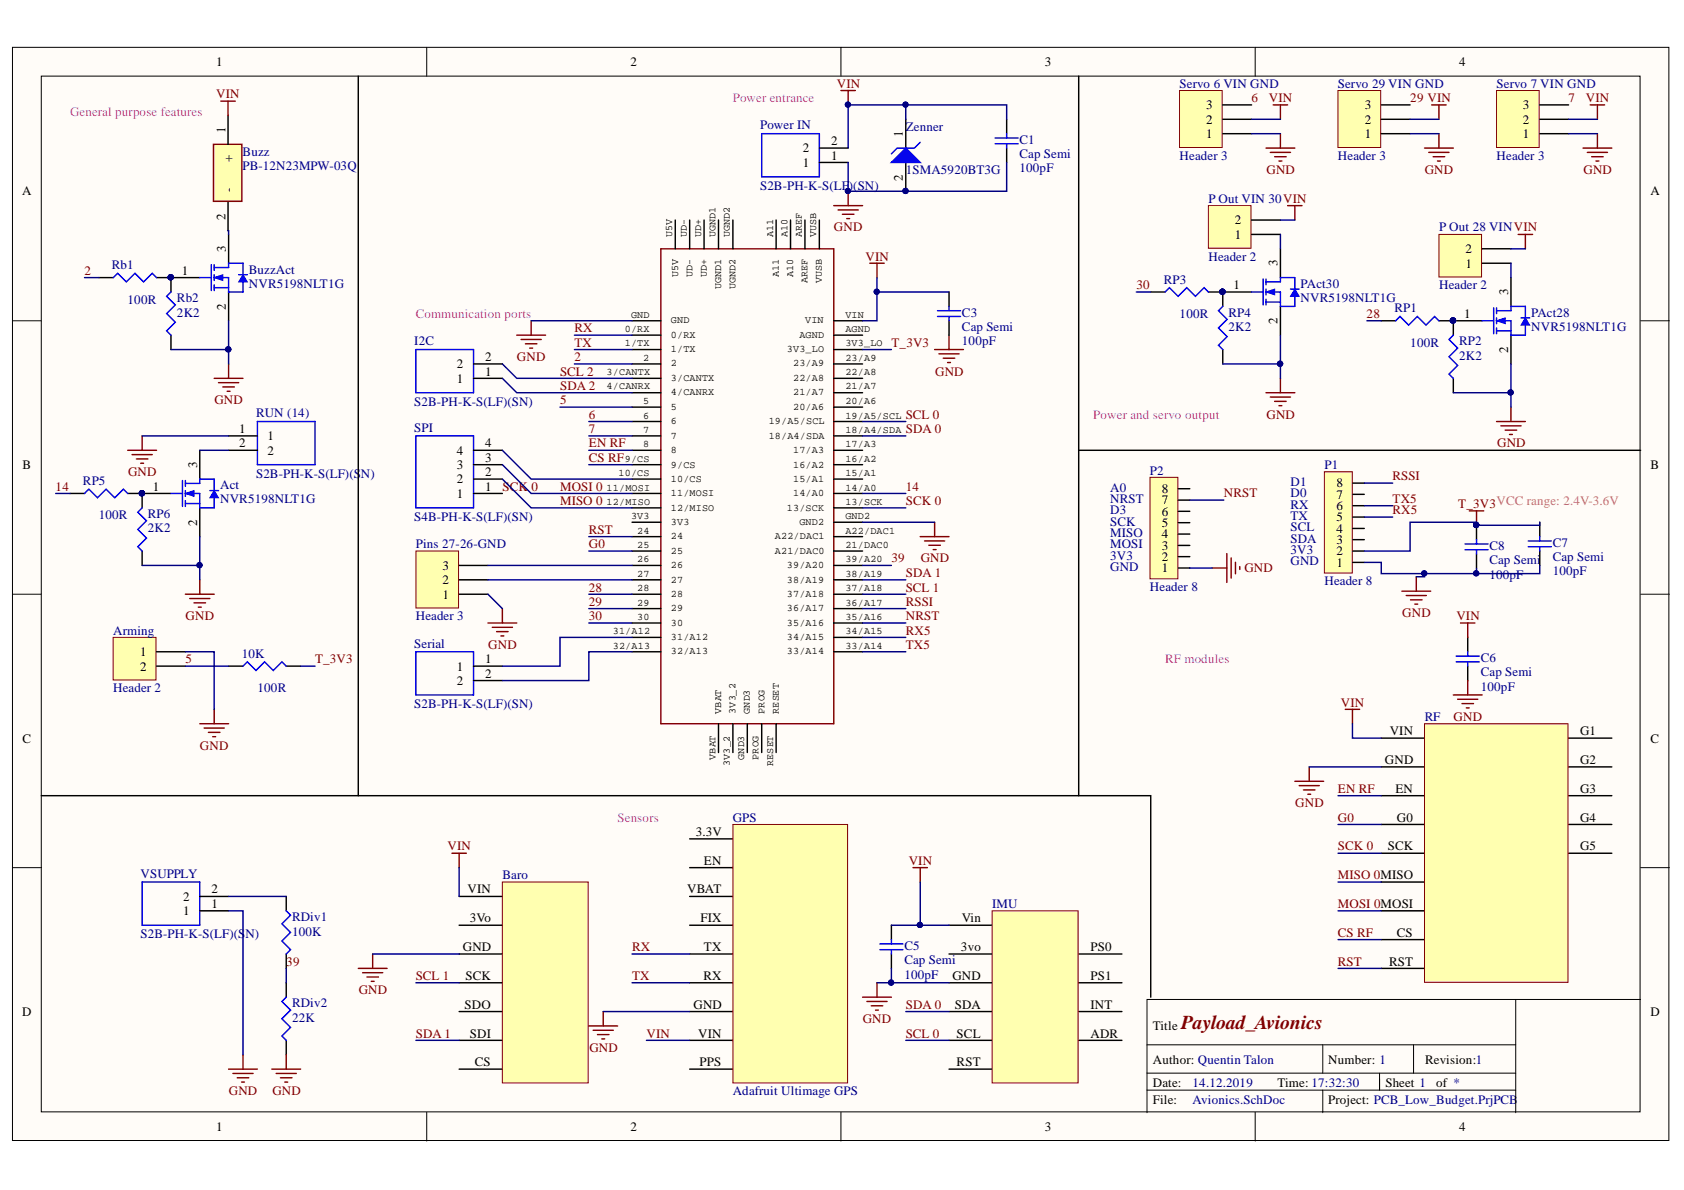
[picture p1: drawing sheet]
<svg xmlns="http://www.w3.org/2000/svg" width="297mm" height="210mm" viewBox="0 0 297 210" stroke-linecap="round" stroke-linejoin="round" font-family="sans-serif">
<defs><g id="words">
<text font-size="3.5" fill="#800000" x="208.3" y="181.5">Payload_Avionics</text>
<g font-size="2.3">
<text x="38.1" y="11.7">1</text>
<text x="111.2" y="11.7">2</text>
<text x="184.3" y="11.7">3</text>
<text x="257.4" y="11.7">4</text>
<text x="39.8" y="23.4" transform="rotate(-90 39.8 23.4)">1</text>
<text x="212.7" y="21.8">2</text>
<text x="212.7" y="19.3">3</text>
<text x="240.7" y="21.8">2</text>
<text x="240.7" y="19.3">3</text>
<text x="268.6" y="21.8">2</text>
<text x="268.6" y="19.3">3</text>
<text x="41" y="28.6" transform="rotate(-90 41 28.6)">+</text>
<text x="141.6" y="29.4">1</text>
<text x="141.6" y="26.9">2</text>
<text x="146.6" y="28.1">1</text>
<text x="146.6" y="25.6">2</text>
<text x="159.3" y="24.1" transform="rotate(-90 159.3 24.1)">1</text>
<text x="212.7" y="24.3">1</text>
<text x="240.7" y="24.3">1</text>
<text x="268.6" y="24.3">1</text>
<text x="3.9" y="34.5">A</text>
<text x="41" y="33.8" transform="rotate(-90 41 33.8)">-</text>
<text x="159.3" y="31.9" transform="rotate(-90 159.3 31.9)">2</text>
<text x="291.1" y="34.5">A</text>
<text x="39.8" y="38.8" transform="rotate(-90 39.8 38.8)">2</text>
<text x="217.8" y="39.5">2</text>
<text x="39.8" y="44.4" transform="rotate(-90 39.8 44.4)">3</text>
<text x="217.8" y="42.1">1</text>
<text x="225.3" y="46.9" transform="rotate(-90 225.3 46.9)">3</text>
<text x="258.5" y="47.2">1</text>
<text x="258.5" y="44.7">2</text>
<text x="32.1" y="48.5">1</text>
<text x="217.6" y="51">1</text>
<text x="266" y="52.1" transform="rotate(-90 266 52.1)">3</text>
<text x="39.8" y="54.7" transform="rotate(-90 39.8 54.7)">2</text>
<text x="225.3" y="57.2" transform="rotate(-90 225.3 57.2)">2</text>
<text x="258.2" y="56.1">1</text>
<text x="80.6" y="65">2</text>
<text x="85.6" y="63.7">2</text>
<text x="266" y="62.3" transform="rotate(-90 266 62.3)">2</text>
<text x="80.6" y="67.5">1</text>
<text x="85.6" y="66.2">1</text>
<text x="42.2" y="76.4">1</text>
<text x="47.2" y="77.7">1</text>
<text x="4" y="82.7">B</text>
<text x="34.8" y="82.5" transform="rotate(-90 34.8 82.5)">3</text>
<text x="42.2" y="78.9">2</text>
<text x="47.2" y="80.2">2</text>
<text x="80.6" y="82.7">3</text>
<text x="80.6" y="80.2">4</text>
<text x="85.6" y="84">2</text>
<text x="85.6" y="81.5">3</text>
<text x="85.6" y="78.9">4</text>
<text x="291.1" y="82.7">B</text>
<text x="27" y="86.5">1</text>
<text x="80.6" y="87.8">1</text>
<text x="80.6" y="85.3">2</text>
<text x="85.6" y="86.5">1</text>
<text x="204.9" y="89">7</text>
<text x="204.9" y="87">8</text>
<text x="235.7" y="90">6</text>
<text x="235.7" y="88">7</text>
<text x="235.7" y="85.9">8</text>
<text x="34.8" y="92.8" transform="rotate(-90 34.8 92.8)">2</text>
<text x="204.9" y="95">4</text>
<text x="204.9" y="92.9">5</text>
<text x="204.9" y="91">6</text>
<text x="235.7" y="96">3</text>
<text x="235.7" y="94">4</text>
<text x="235.7" y="91.9">5</text>
<text x="78.1" y="100.5">3</text>
<text x="204.9" y="101">1</text>
<text x="204.9" y="98.9">2</text>
<text x="204.9" y="97">3</text>
<text x="235.7" y="100">1</text>
<text x="235.7" y="97.9">2</text>
<text x="78.1" y="105.6">1</text>
<text x="78.1" y="103">2</text>
<text x="24.7" y="118.3">2</text>
<text x="24.7" y="115.8">1</text>
<text x="80.6" y="118.3">1</text>
<text x="85.6" y="119.6">2</text>
<text x="85.6" y="117">1</text>
<text x="80.6" y="120.8">2</text>
<text x="4" y="131">C</text>
<text x="245.1" y="129.7">VIN</text>
<text x="278.7" y="129.7">G1</text>
<text x="291.1" y="131">C</text>
<text x="244.3" y="134.8">GND</text>
<text x="278.7" y="134.8">G2</text>
<text x="246.1" y="139.8">EN</text>
<text x="278.7" y="139.8">G3</text>
<text x="122.7" y="147.4">3.3V</text>
<text x="244.8" y="150">SCK</text>
<text x="246.4" y="144.9">G0</text>
<text x="278.7" y="144.9">G4</text>
<text x="278.7" y="150">G5</text>
<text x="124.2" y="152.5">EN</text>
<text x="32.3" y="161.4">1</text>
<text x="32.3" y="158.9">2</text>
<text x="37.3" y="160.1">1</text>
<text x="37.3" y="157.6">2</text>
<text x="82.5" y="157.6">VIN</text>
<text x="121.2" y="157.6">VBAT</text>
<text x="81.6" y="167.8">GND</text>
<text x="82.9" y="162.7">3Vo</text>
<text x="123.6" y="162.7">FIX</text>
<text x="124.2" y="167.8">TX</text>
<text x="169.5" y="167.8">3vo</text>
<text x="169.7" y="162.7">Vin</text>
<text x="192.3" y="167.8">PS0</text>
<text x="246.4" y="165.3">CS</text>
<text x="82.1" y="172.9">SCK</text>
<text x="124.1" y="172.9">RX</text>
<text x="168" y="172.9">GND</text>
<text x="192.3" y="172.9">PS1</text>
<text x="245" y="170.3">RST</text>
<text x="3.9" y="179.2">D</text>
<text x="82" y="178">SDO</text>
<text x="122.3" y="178">GND</text>
<text x="168.4" y="178">SDA</text>
<text x="192.3" y="178">INT</text>
<text x="291.1" y="179.2">D</text>
<text x="82.9" y="183">SDI</text>
<text x="123.2" y="183">VIN</text>
<text x="168.7" y="183">SCL</text>
<text x="192.3" y="183">ADR</text>
<text x="203.3" y="181.8">Title</text>
<text x="83.7" y="188.1">CS</text>
<text x="123.4" y="188.1">PPS</text>
<text x="168.7" y="188.1">RST</text>
<text x="203.3" y="187.8">Author: Quentin Talon</text>
<text x="203.3" y="191.8">Date:</text>
<text x="225.3" y="191.8">Time: 17:32:30</text>
<text x="234.3" y="187.8">Number: 1</text>
<text x="244.4" y="191.8">Sheet 1</text>
<text x="251.4" y="187.8">Revision:1</text>
<text x="253.3" y="191.8">of *</text>
<text x="203.3" y="194.8">File:</text>
<text x="234.3" y="194.8">Project: PCB_Low_Budget.PrjPCB</text>
<text x="38.1" y="199.5">1</text>
<text x="111.2" y="199.5">2</text>
<text x="184.3" y="199.5">3</text>
<text x="257.4" y="199.5">4</text>
</g>
<g font-size="2.3" fill="#800000">
<text x="38.1" y="17.3">VIN</text>
<text x="147.6" y="15.5">VIN</text>
<text x="220.8" y="18">6</text>
<text x="223.8" y="18">VIN</text>
<text x="248.8" y="18">29 VIN</text>
<text x="276.7" y="18">7</text>
<text x="279.7" y="18">VIN</text>
<text x="223.4" y="30.7">GND</text>
<text x="251.3" y="30.7">GND</text>
<text x="279.3" y="30.7">GND</text>
<text x="147.1" y="40.8">GND</text>
<text x="152.7" y="46">VIN</text>
<text x="14.9" y="48.5">2</text>
<text x="200.5" y="51">30</text>
<text x="101.3" y="58.6">RX</text>
<text x="241.1" y="56.1">28</text>
<text x="91.2" y="63.7">GND</text>
<text x="101.3" y="61.2">TX</text>
<text x="101.3" y="63.7">2</text>
<text x="157.2" y="61.2">T_3V3</text>
<text x="37.8" y="71.3">GND</text>
<text x="98.8" y="66.2">SCL 2</text>
<text x="98.8" y="68.8">SDA 2</text>
<text x="98.8" y="71.3">5</text>
<text x="164.9" y="66.2">GND</text>
<text x="103.9" y="73.9">6</text>
<text x="103.9" y="76.4">7</text>
<text x="159.8" y="73.9">SCL 0</text>
<text x="159.8" y="76.4">SDA 0</text>
<text x="223.4" y="73.9">GND</text>
<text x="22.6" y="84">GND</text>
<text x="103.9" y="81.5">CS RF</text>
<text x="103.9" y="78.9">EN RF</text>
<text x="264.1" y="78.9">GND</text>
<text x="9.8" y="86.5">14</text>
<text x="88.6" y="86.5">SCK 0</text>
<text x="98.8" y="86.5">MOSI 0</text>
<text x="98.8" y="89.1">MISO 0</text>
<text x="159.8" y="89.1">SCK 0</text>
<text x="159.8" y="86.5">14</text>
<text x="215.9" y="87.7">NRST</text>
<text x="245.6" y="84.7">RSSI</text>
<text x="245.6" y="88.7">TX5</text>
<text x="257.2" y="89.7">T_3V3</text>
<text x="103.9" y="94.1">RST</text>
<text x="245.6" y="90.7">RX5</text>
<text x="103.9" y="96.7">G0</text>
<text x="157.2" y="99.2">39</text>
<text x="159.8" y="101.7">SDA 1</text>
<text x="162.4" y="99.2">GND</text>
<text x="219.5" y="101">GND</text>
<text x="103.9" y="106.9">29</text>
<text x="103.9" y="104.4">28</text>
<text x="159.8" y="104.4">SCL 1</text>
<text x="159.8" y="106.9">RSSI</text>
<text x="32.7" y="109.4">GND</text>
<text x="103.9" y="109.4">30</text>
<text x="159.8" y="112">RX5</text>
<text x="159.8" y="109.4">NRST</text>
<text x="247.3" y="108.8">GND</text>
<text x="256.9" y="109.4">VIN</text>
<text x="32.7" y="117">5</text>
<text x="55.6" y="117">T_3V3</text>
<text x="86.1" y="114.5">GND</text>
<text x="159.8" y="114.5">TX5</text>
<text x="236.5" y="124.6">VIN</text>
<text x="256.4" y="127.2">GND</text>
<text x="35.3" y="132.2">GND</text>
<text x="228.5" y="142.4">GND</text>
<text x="236" y="139.8">EN RF</text>
<text x="78.9" y="150">VIN</text>
<text x="236" y="150">SCK 0</text>
<text x="236" y="144.9">G0</text>
<text x="160.3" y="152.5">VIN</text>
<text x="236" y="155.1">MISO 0MISO</text>
<text x="236" y="160.1">MOSI 0MOSI</text>
<text x="111.5" y="167.8">RX</text>
<text x="236" y="165.3">CS RF</text>
<text x="50.5" y="170.3">39</text>
<text x="73.3" y="172.9">SCL 1</text>
<text x="111.5" y="172.9">TX</text>
<text x="236" y="170.3">RST</text>
<text x="63.3" y="175.4">GND</text>
<text x="159.8" y="178">SDA 0</text>
<text x="73.3" y="183">SDA 1</text>
<text x="104" y="185.6">GND</text>
<text x="114" y="183">VIN</text>
<text x="152.2" y="180.5">GND</text>
<text x="159.8" y="183">SCL 0</text>
<text x="40.3" y="193.2">GND</text>
<text x="48" y="193.2">GND</text>
</g>
<g font-size="2.3" fill="#000080">
<text x="208.1" y="15.5">Servo 6 VIN GND</text>
<text x="236" y="15.5">Servo 29 VIN GND</text>
<text x="264" y="15.5">Servo 7 VIN GND</text>
<text x="134.1" y="22.8">Power IN</text>
<text x="159.8" y="23.1">Zenner</text>
<text x="42.8" y="27.5">Buzz</text>
<text x="42.8" y="30">PB-12N23MPW-03Q</text>
<text x="179.8" y="25.4">C1</text>
<text x="179.8" y="27.9">Cap Semi</text>
<text x="208.1" y="28.1">Header 3</text>
<text x="236" y="28.1">Header 3</text>
<text x="264" y="28.1">Header 3</text>
<text x="134.1" y="33.5">S2B-PH-K-S(LF)(SN)</text>
<text x="159.8" y="30.7">1SMA5920BT3G</text>
<text x="179.8" y="30.4">100pF</text>
<text x="213.2" y="35.7">P Out VIN 30VIN</text>
<text x="253.8" y="40.8">P Out 28 VINVIN</text>
<text x="19.7" y="47.5">Rb1</text>
<text x="213.2" y="46">Header 2</text>
<text x="22.5" y="53.6">100R</text>
<text x="31.2" y="53.3">Rb2</text>
<text x="43.9" y="48.3">BuzzAct</text>
<text x="43.9" y="50.8">NVR5198NLT1G</text>
<text x="205.3" y="50">RP3</text>
<text x="229.4" y="50.8">PAct30</text>
<text x="229.4" y="53.3">NVR5198NLT1G</text>
<text x="253.8" y="51">Header 2</text>
<text x="31.2" y="55.9">2K2</text>
<text x="169.7" y="55.9">C3</text>
<text x="169.7" y="58.4">Cap Semi</text>
<text x="208.1" y="56.1">100R</text>
<text x="216.7" y="58.4">2K2</text>
<text x="216.7" y="55.9">RP4</text>
<text x="246" y="55.1">RP1</text>
<text x="270.1" y="55.9">PAct28</text>
<text x="270.1" y="58.4">NVR5198NLT1G</text>
<text x="73.1" y="60.9">I2C</text>
<text x="169.7" y="60.9">100pF</text>
<text x="248.8" y="61.2">100R</text>
<text x="257.4" y="63.5">2K2</text>
<text x="257.4" y="60.9">RP2</text>
<text x="73.1" y="71.6">S2B-PH-K-S(LF)(SN)</text>
<text x="45.2" y="73.6">RUN (14)</text>
<text x="73.1" y="76.1">SPI</text>
<text x="202.8" y="83.7">P2</text>
<text x="233.6" y="82.7">P1</text>
<text x="14.6" y="85.5">RP5</text>
<text x="38.8" y="86.3">Act</text>
<text x="38.8" y="88.8">NVR5198NLT1G</text>
<text x="45.2" y="84.2">S2B-PH-K-S(LF)(SN)</text>
<text x="195.8" y="86.7">A0</text>
<text x="195.8" y="88.7">NRST</text>
<text x="227.6" y="85.7">D1</text>
<text x="227.6" y="87.7">D0</text>
<text x="227.6" y="89.7">RX</text>
<text x="17.4" y="91.6">100R</text>
<text x="26.1" y="93.9">2K2</text>
<text x="26.1" y="91.3">RP6</text>
<text x="73.1" y="91.9">S4B-PH-K-S(LF)(SN)</text>
<text x="195.8" y="90.7">D3</text>
<text x="195.8" y="92.7">SCK</text>
<text x="195.8" y="94.7">MISO</text>
<text x="227.6" y="91.7">TX</text>
<text x="227.6" y="93.7">SCL</text>
<text x="227.6" y="95.7">SDA</text>
<text x="73.3" y="96.7">Pins 27-26-GND</text>
<text x="195.8" y="96.7">MOSI</text>
<text x="195.8" y="98.7">3V3</text>
<text x="195.8" y="100.7">GND</text>
<text x="227.6" y="97.7">3V3</text>
<text x="227.6" y="99.7">GND</text>
<text x="262.7" y="97">C8</text>
<text x="262.7" y="99.5">Cap Semi</text>
<text x="273.9" y="101.5">100pF</text>
<text x="273.9" y="96.4">C7</text>
<text x="273.9" y="98.9">Cap Semi</text>
<text x="202.8" y="104.3">Header 8</text>
<text x="233.6" y="103.3">Header 8</text>
<text x="262.7" y="102.1">100pF</text>
<text x="20" y="112">Arming</text>
<text x="73.3" y="109.4">Header 3</text>
<text x="42.6" y="116">10K</text>
<text x="73.1" y="114.2">Serial</text>
<text x="261.2" y="116.8">C6</text>
<text x="261.2" y="119.3">Cap Semi</text>
<text x="20" y="122.1">Header 2</text>
<text x="45.4" y="122.1">100R</text>
<text x="73.1" y="124.9">S2B-PH-K-S(LF)(SN)</text>
<text x="261.2" y="121.8">100pF</text>
<text x="251.3" y="127.2">RF</text>
<text x="129.2" y="144.9">GPS</text>
<text x="24.8" y="154.8">VSUPPLY</text>
<text x="88.6" y="155.1">Baro</text>
<text x="175" y="160.1">IMU</text>
<text x="24.8" y="165.5">S2B-PH-K-S(LF)(SN)</text>
<text x="51.5" y="165">100K</text>
<text x="51.5" y="162.4">RDiv1</text>
<text x="159.5" y="167.6">C5</text>
<text x="159.5" y="172.6">100pF</text>
<text x="159.5" y="170.1">Cap Semi</text>
<text x="51.5" y="177.7">RDiv2</text>
<text x="51.5" y="180.2">22K</text>
<text x="210.4" y="191.8">14.12.2019</text>
<text x="129.2" y="193.2">Adafruit Ultimage GPS</text>
<text x="210.4" y="194.8">Avionics.SchDoc</text>
</g>
<g font-size="2.3" fill="#f0f">
<text x="12.3" y="20.5">General purpose features</text>
<text x="129.2" y="18">Power entrance</text>
<text x="73.3" y="56.1">Communication ports</text>
<text x="192.9" y="73.9">Power and servo output</text>
<text x="205.5" y="117">RF modules</text>
<text x="108.9" y="144.9">Sensors</text>
</g>
<text font-size="2.3" fill="#e06666" x="264" y="89.1">VCC range: 2.4V-3.6V</text>
<g font-size="1.8">
<text x="118.6" y="41.8" transform="rotate(-90 118.6 41.8)">U5V</text>
<text x="121.1" y="41.8" transform="rotate(-90 121.1 41.8)">UD-</text>
<text x="123.7" y="41.8" transform="rotate(-90 123.7 41.8)">UD+</text>
<text x="126.2" y="41.8" transform="rotate(-90 126.2 41.8)">UGND1</text>
<text x="128.7" y="41.8" transform="rotate(-90 128.7 41.8)">UGND2</text>
<text x="136.3" y="41.8" transform="rotate(-90 136.3 41.8)">A11</text>
<text x="138.9" y="41.8" transform="rotate(-90 138.9 41.8)">A10</text>
<text x="141.4" y="41.8" transform="rotate(-90 141.4 41.8)">AREF</text>
<text x="144" y="41.8" transform="rotate(-90 144 41.8)">VUSB</text>
<text x="119.6" y="48.9" transform="rotate(-90 119.6 48.9)">U5V</text>
<text x="122.1" y="48.9" transform="rotate(-90 122.1 48.9)">UD-</text>
<text x="124.7" y="48.9" transform="rotate(-90 124.7 48.9)">UD+</text>
<text x="127.2" y="51" transform="rotate(-90 127.2 51)">UGND1</text>
<text x="129.8" y="51" transform="rotate(-90 129.8 51)">UGND2</text>
<text x="137.4" y="48.9" transform="rotate(-90 137.4 48.9)">A11</text>
<text x="139.9" y="48.9" transform="rotate(-90 139.9 48.9)">A10</text>
<text x="142.4" y="49.9" transform="rotate(-90 142.4 49.9)">AREF</text>
<text x="145" y="49.9" transform="rotate(-90 145 49.9)">VUSB</text>
<text x="110.2" y="58.6">0/RX</text>
<text x="111.3" y="56">GND</text>
<text x="118.3" y="59.6">0/RX</text>
<text x="118.3" y="57">GND</text>
<text x="141" y="59.6">AGND</text>
<text x="142" y="57">VIN</text>
<text x="149.1" y="56">VIN</text>
<text x="149.1" y="58.6">AGND</text>
<text x="110.2" y="61.1">1/TX</text>
<text x="113.4" y="63.6">2</text>
<text x="118.3" y="62.1">1/TX</text>
<text x="118.3" y="64.6">2</text>
<text x="138.8" y="62.1">3V3_LO</text>
<text x="139.9" y="64.6">23/A9</text>
<text x="149.1" y="61.1">3V3_LO</text>
<text x="149.1" y="63.6">23/A9</text>
<text x="107" y="66.2">3/CANTX</text>
<text x="107" y="68.7">4/CANRX</text>
<text x="113.4" y="71.2">5</text>
<text x="118.3" y="67.2">3/CANTX</text>
<text x="118.3" y="69.7">4/CANRX</text>
<text x="139.9" y="67.2">22/A8</text>
<text x="139.9" y="69.7">21/A7</text>
<text x="149.1" y="66.2">22/A8</text>
<text x="149.1" y="68.7">21/A7</text>
<text x="149.1" y="71.2">20/A6</text>
<text x="113.4" y="73.9">6</text>
<text x="113.4" y="76.4">7</text>
<text x="118.3" y="72.2">5</text>
<text x="118.3" y="74.9">6</text>
<text x="118.3" y="77.4">7</text>
<text x="135.6" y="74.9">19/A5/SCL</text>
<text x="135.6" y="77.4">18/A4/SDA</text>
<text x="139.9" y="72.2">20/A6</text>
<text x="149.1" y="73.9">19/A5/SCL</text>
<text x="149.1" y="76.4">18/A4/SDA</text>
<text x="109.1" y="84">10/CS</text>
<text x="110.2" y="81.5">9/CS</text>
<text x="113.4" y="78.9">8</text>
<text x="118.3" y="79.9">8</text>
<text x="118.3" y="82.5">9/CS</text>
<text x="139.9" y="79.9">17/A3</text>
<text x="139.9" y="82.5">16/A2</text>
<text x="149.1" y="78.9">17/A3</text>
<text x="149.1" y="81.5">16/A2</text>
<text x="149.1" y="84">15/A1</text>
<text x="107" y="86.5">11/MOSI</text>
<text x="107" y="89.1">12/MISO</text>
<text x="118.3" y="85">10/CS</text>
<text x="118.3" y="87.5">11/MOSI</text>
<text x="139.9" y="85">15/A1</text>
<text x="139.9" y="87.5">14/A0</text>
<text x="149.1" y="86.5">14/A0</text>
<text x="149.1" y="89.1">13/SCK</text>
<text x="111.3" y="91.6">3V3</text>
<text x="112.4" y="94.1">24</text>
<text x="118.3" y="90.1">12/MISO</text>
<text x="118.3" y="92.6">3V3</text>
<text x="118.3" y="95.1">24</text>
<text x="136.7" y="95.1">A22/DAC1</text>
<text x="138.8" y="90.1">13/SCK</text>
<text x="141" y="92.6">GND2</text>
<text x="149.1" y="91.6">GND2</text>
<text x="149.1" y="94.1">A22/DAC1</text>
<text x="112.4" y="96.7">25</text>
<text x="112.4" y="99.2">26</text>
<text x="112.4" y="101.7">27</text>
<text x="118.3" y="97.7">25</text>
<text x="118.3" y="100.2">26</text>
<text x="136.7" y="97.7">A21/DAC0</text>
<text x="138.8" y="100.2">39/A20</text>
<text x="149.1" y="96.7">21/DAC0</text>
<text x="149.1" y="99.2">39/A20</text>
<text x="149.1" y="101.7">38/A19</text>
<text x="112.4" y="104.3">28</text>
<text x="112.4" y="106.8">29</text>
<text x="118.3" y="102.8">27</text>
<text x="118.3" y="105.3">28</text>
<text x="118.3" y="107.8">29</text>
<text x="138.8" y="102.8">38/A19</text>
<text x="138.8" y="105.3">37/A18</text>
<text x="138.8" y="107.8">36/A17</text>
<text x="149.1" y="104.3">37/A18</text>
<text x="149.1" y="106.8">36/A17</text>
<text x="108.1" y="111.9">31/A12</text>
<text x="112.4" y="109.3">30</text>
<text x="118.3" y="110.4">30</text>
<text x="118.3" y="112.9">31/A12</text>
<text x="138.8" y="110.4">35/A16</text>
<text x="138.8" y="112.9">34/A15</text>
<text x="149.1" y="109.3">35/A16</text>
<text x="149.1" y="111.9">34/A15</text>
<text x="108.1" y="114.4">32/A13</text>
<text x="118.3" y="115.4">32/A13</text>
<text x="138.8" y="115.4">33/A14</text>
<text x="149.1" y="114.4">33/A14</text>
<text x="127.2" y="125.9" transform="rotate(-90 127.2 125.9)">VBAT</text>
<text x="129.8" y="125.9" transform="rotate(-90 129.8 125.9)">3V3_2</text>
<text x="132.3" y="125.9" transform="rotate(-90 132.3 125.9)">GND3</text>
<text x="134.8" y="125.9" transform="rotate(-90 134.8 125.9)">PROG</text>
<text x="137.4" y="125.9" transform="rotate(-90 137.4 125.9)">RESET</text>
<text x="126.2" y="134" transform="rotate(-90 126.2 134)">VBAT</text>
<text x="128.7" y="135" transform="rotate(-90 128.7 135)">3V3_2</text>
<text x="131.3" y="134" transform="rotate(-90 131.3 134)">GND3</text>
<text x="133.8" y="134" transform="rotate(-90 133.8 134)">PROG</text>
<text x="136.3" y="135" transform="rotate(-90 136.3 135)">RESET</text>
</g>
</g></defs>
<g fill="#fffcf8" stroke="#000" stroke-width=".18">
<path d="M2.2 8.3h292.2v192.9h-292.2z"/>
<path d="M7.3 13.4h282v182.7h-282z"/>
</g>
<g fill="none" stroke="#000" stroke-width=".18">
<path d="M75.3 8.3v5.1M148.3 8.3v5.1M221.4 8.3v5.1M2.2 56.6h5.1M289.4 56.6h5.1M2.2 104.8h5.1M289.4 104.8h5.1M2.2 153h5.1M289.4 153h5.1M267.4 176.3v20M289.4 176.3h-87.1v20M75.3 196.2v5.1"/>
<path d="M148.3 196.2v5.1M202.3 184.3h65.1M202.3 192.3h65.1M202.3 189.3h65.1M221.4 196.2v5.1M233.3 184.3v5M233.3 192.3v4M243.3 189.3v3M249.3 184.3v5"/>
</g>
<path d="M116.6 43.9h30.5v83.8h-30.5z" fill="none" stroke="#800000" stroke-width=".25"/>
<g fill="none" stroke="#000" stroke-width=".25">
<path d="M119.1 38.8v5.1M121.6 38.8v5.1M124.2 38.8v5.1M126.7 38.8v5.1M129.3 38.8v5.1M136.9 38.8v5.1M139.4 38.8v5.1M142 38.8v5.1M144.5 38.8v5.1M111.5 59.1h5.1M111.5 56.6h5.1M147.1 59.1h5"/>
<path d="M147.1 56.6h5M111.5 61.7h5.1M111.5 64.2h5.1M111.5 66.7h5.1M111.5 69.3h5.1M111.5 71.8h5.1M111.5 74.4h5.1M111.5 76.9h5.1M111.5 79.4h5.1M147.1 61.7h5M147.1 64.2h5M147.1 66.7h5"/>
<path d="M147.1 69.3h5M147.1 71.8h5M147.1 74.4h5M147.1 76.9h5M147.1 79.4h5M111.5 82h5.1M111.5 84.5h5.1M111.5 87h5.1M111.5 89.6h5.1M111.5 92.1h5.1M111.5 94.7h5.1M111.5 97.2h5.1"/>
<path d="M111.5 99.7h5.1M147.1 82h5M147.1 84.5h5M147.1 87h5M147.1 89.6h5M147.1 92.1h5M147.1 94.7h5M147.1 97.2h5M147.1 99.7h5M111.5 102.3h5.1M111.5 104.8h5.1M111.5 107.4h5.1"/>
<path d="M111.5 109.9h5.1M111.5 112.4h5.1M111.5 115h5.1M147.1 102.3h5M147.1 104.8h5M147.1 107.4h5M147.1 109.9h5M147.1 112.4h5M147.1 115h5M126.7 127.7v5M129.3 127.7v5M131.8 127.7v5"/>
<path d="M134.4 127.7v5M136.9 127.7v5M167.4 163.2h7.6M167.4 168.3h7.6M167.4 173.4h7.6M167.4 178.4h7.6M190.3 168.3h7.6M190.3 173.4h7.6M190.3 178.4h7.6M167.4 183.5h7.6M167.4 188.6h7.6M190.3 183.5h7.6"/>
</g>
<path d="M175 160.7h15.2v30.3h-15.2z" fill="#ffffb0" stroke="#800000" stroke-width=".18"/>
<path d="M81 158.1h7.6M81 163.2h7.6M81 168.3h7.6M81 173.4h7.6M81 178.4h7.6M81 183.5h7.6M81 188.6h7.6" fill="none" stroke="#000" stroke-width=".25"/>
<path d="M88.6 155.6h15.2v35.4h-15.2z" fill="#ffffb0" stroke="#800000" stroke-width=".18"/>
<g fill="none" stroke="#000" stroke-width=".25">
<path d="M243.6 130.2h7.7M243.6 135.3h7.7M276.7 130.2h7.6M276.7 135.3h7.6M243.6 140.4h7.7M243.6 145.4h7.7M243.6 150.5h7.7M243.6 155.6h7.7M276.7 140.4h7.6M276.7 145.4h7.6M276.7 150.5h7.6M243.6 160.7h7.7"/>
<path d="M243.6 165.7h7.7M243.6 170.8h7.7"/>
</g>
<path d="M251.3 127.7h25.3v45.6h-25.3z" fill="#ffffb0" stroke="#800000" stroke-width=".18"/>
<path d="M121.6 148h7.7M121.6 153h7.7M121.6 158.1h7.7M121.6 163.2h7.7M121.6 168.3h7.7M121.6 173.4h7.7M121.6 178.4h7.7M121.6 183.5h7.7M121.6 188.6h7.7" fill="none" stroke="#000" stroke-width=".25"/>
<path d="M129.3 145.4h20.2v45.6h-20.2z" fill="#ffffb0" stroke="#800000" stroke-width=".18"/>
<g fill="none" stroke="#800000" stroke-width=".25">
<path d="M148.3 16h2.6M149.6 16v2.5M147.1 36.3h5M147.8 37h3.6M148.6 37.8h2M149.4 38.6h.5M149.6 33.7v2.6M91.2 59.1h5M91.9 59.9h3.6M93.7 56.6v2.5M153.4 46.4h2.6M154.7 46.4v2.6"/>
<path d="M167.4 59.1v2.6M37.8 66.7h5.1M38.5 67.5h3.6M39.3 68.3h2M40.1 69h.5M40.3 64.2v2.5M92.7 60.6h2M93.4 61.4h.5M164.9 61.7h5M165.6 62.4h3.6M166.4 63.2h2M167.1 63.9h.6"/>
<path d="M162.3 94.7h5.1M163.1 95.4h3.5M163.8 96.2h2.1M164.6 96.9h.5M164.9 92.1v2.6M35.2 127.7h5.1M36 128.4h3.6M36.8 129.2h2M37.5 129.9h.5M37.8 125.1v2.6M228.4 137.8h5.1M229.2 138.6h3.5"/>
<path d="M229.9 139.3h2.1M230.9 135.3v2.5M237.3 125.1h2.5M238.6 125.1v2.6M79.7 150.5h2.6M81 150.5v2.5M161 153h2.6M162.3 153v2.6M230.7 140.1h.5M63.2 170.8h5.1M64 171.6h3.5M64.7 172.3h2.1"/>
<path d="M65.5 173.1h.5M65.7 168.3v2.5M106.4 178.4v2.6M152.1 175.9h5.1M152.9 176.7h3.6M153.7 177.4h2M154.4 178.2h.5M154.7 173.4v2.5M103.9 181h5M104.6 181.7h3.6M105.4 182.5h2M106.1 183.3h.6"/>
</g>
<g fill="#000080" stroke="#000080" stroke-width=".18">
<circle cx="149.6" cy="18.5" r=".46"/>
<circle cx="149.6" cy="33.7" r=".46"/>
<circle cx="30.1" cy="48.9" r=".46"/>
</g>
<path d="M177.6 21v2.6M177.6 26.1v2.6M17.4 49h2.6M27.6 49h2.6M167.4 51.5v2.5M167.4 56.6v2.5M258.9 112.4v2.6M258.9 117.5v2.5M157.2 163.2v2.5M157.2 168.3v2.5" fill="none" stroke="#000" stroke-width=".25"/>
<g fill="none" stroke="#00f" stroke-width=".25">
<path d="M175.5 24.3h4.1M175.5 25.4h4.1M177.6 23.6v.7M177.6 25.4v.7M20 49l.8-.8 1.5 1.5 1.5-1.5 1.5 1.5 1.6-1.5 .7 .8M165.4 54.8h4M165.4 55.8h4M167.4 54v.8M167.4 55.8v.8M256.9 115.7h4M256.9 116.7h4M258.9 115v.7"/>
<path d="M258.9 116.7v.8M155.2 166.5h4.1M155.2 167.5h4.1M157.2 165.7v.8M157.2 167.5v.8"/>
</g>
<path d="M20 112.4h7.5v7.5h-7.5z" fill="#ffffb0" stroke="#800000" stroke-width=".18"/>
<path d="M159.8 21v5.1M159.8 28.7v5M27.6 117.5h5.1M27.6 115h5.1" fill="none" stroke="#000" stroke-width=".25"/>
<circle cx="159.7" cy="33.7" r=".46" fill="#000080" stroke="#000080" stroke-width=".18"/>
<path d="M157.2 28.7l2.6-2.6 2.5 2.6z" fill="#00f"/>
<path d="M157.2 28.7l2.6-2.6 2.5 2.6zM162.3 25.1l-1 1h-3.1l-1 1" fill="none" stroke="#00f" stroke-width=".25"/>
<circle cx="159.7" cy="33.7" r=".46" fill="#000080" stroke="#000080" stroke-width=".18"/>
<path d="M236 16h7.5v10h-7.5z" fill="#ffffb0" stroke="#800000" stroke-width=".18"/>
<path d="M243.6 18.5h5.1M243.6 23.6h5.1M243.6 21h5.1" fill="none" stroke="#000" stroke-width=".25"/>
<path d="M252.5 18.5h2.6M253.8 18.5v2.5M251.3 26.1h5M252 26.9h3.6M252.8 27.6h2M253.6 28.4h.5M253.8 23.6v2.5" fill="none" stroke="#800000" stroke-width=".25"/>
<path d="M264 16h7.5v10h-7.5z" fill="#ffffb0" stroke="#800000" stroke-width=".18"/>
<path d="M271.6 18.5h5.1M271.6 23.6h5.1M271.6 21h5.1M30.2 49h5M40.3 41.3v5.1M40.3 51.5v5.1" fill="none" stroke="#000" stroke-width=".25"/>
<path d="M280.5 18.5h2.5M281.8 18.5v2.5M279.2 26.1h5.1M280 26.9h3.5M280.7 27.6h2.1M281.5 28.4h.5M281.8 23.6v2.5" fill="none" stroke="#800000" stroke-width=".25"/>
<circle cx="30.1" cy="48.9" r=".46" fill="#000080" stroke="#000080" stroke-width=".18"/>
<path d="M37.3 46.7v4.6M37.8 47.2h2.5v-.8h2.6v2.1M37.8 49h2.5v2.5h2.6v-1.8M37.8 50.7h2.5M37.8 46.7v1M37.8 48.5v1M37.8 50.2v1.1" fill="none" stroke="#00f" stroke-width=".25"/>
<path d="M42.9 48.5l.7 1.2h-1.5z" fill="#00f"/>
<path d="M42.9 48.5l.7 1.2h-1.5z" fill="none" stroke="#00f" stroke-width=".18"/>
<path d="M42.1 48.5h1.5" fill="none" stroke="#00f" stroke-width=".25"/>
<path d="M37.8 49l1.5-.5v1z" fill="#00f"/>
<path d="M37.8 49l1.5-.5v1z" fill="none" stroke="#00f" stroke-width=".18"/>
<path d="M30.2 51.5l-.8 .8 1.5 1.5-1.5 1.5 1.5 1.5-1.5 1.6 .8 .7M35.2 49h2.1M246.2 56.6l.7-.8 1.6 1.5 1.5-1.5 1.5 1.5 1.5-1.5 .8 .8M263.5 54.3v4.6M264 54.8h2.5v-.8h2.6v2.1M264 56.6h2.5v2.5h2.6v-1.8M264 58.4h2.5M264 54.3v1M264 56.1v1M264 57.9v1M42.9 117.5l.7-.8 1.6 1.6 1.5-1.6 1.5 1.6 1.5-1.6 .8 .8" fill="none" stroke="#00f" stroke-width=".25"/>
<g fill="#000080" stroke="#000080" stroke-width=".18">
<circle cx="30.1" cy="48.9" r=".46"/>
<circle cx="256.3" cy="56.5" r=".46"/>
</g>
<path d="M30.2 49v2.5M30.2 59.1v2.6M243.6 56.6h2.6M253.8 56.6h7.6M266.5 49v5M266.5 59.1v5.1M40.3 117.5h2.6M50.5 117.5h2.5" fill="none" stroke="#000" stroke-width=".25"/>
<path d="M267.8 41.3h2.5M269.1 41.3v2.6M264 74.4h5.1M264.7 75.1h3.6M265.5 75.9h2M266.3 76.6h.5M266.5 71.8v2.6" fill="none" stroke="#800000" stroke-width=".25"/>
<path d="M269.1 56.1l.7 1.2h-1.5z" fill="#00f"/>
<path d="M269.1 56.1l.7 1.2h-1.5z" fill="none" stroke="#00f" stroke-width=".18"/>
<path d="M268.3 56.1h1.5" fill="none" stroke="#00f" stroke-width=".25"/>
<path d="M264 56.6l1.5-.5v1z" fill="#00f"/>
<path d="M264 56.6l1.5-.5v1z" fill="none" stroke="#00f" stroke-width=".18"/>
<path d="M256.3 59.1l-.7 .8 1.5 1.5-1.5 1.5 1.5 1.6-1.5 1.5 .7 .7M261.4 56.6h2.1" fill="none" stroke="#00f" stroke-width=".25"/>
<circle cx="256.3" cy="56.5" r=".46" fill="#000080" stroke="#000080" stroke-width=".18"/>
<path d="M256.3 56.6v2.5M256.3 66.7v2.6" fill="none" stroke="#000" stroke-width=".25"/>
<path d="M253.8 41.3h7.5v7.6h-7.5z" fill="#ffffb0" stroke="#800000" stroke-width=".18"/>
<g fill="none" stroke="#000" stroke-width=".25">
<path d="M144.5 28.7h5.1M144.5 26.1h5.1M261.4 46.4h5.1M261.4 43.9h5.1M40.3 76.9h5.1M40.3 79.4h5.1M83.5 79.4h5.1M83.5 66.7h5.1M83.5 64.2h5.1M83.5 87h5.1M83.5 84.5h5.1M83.5 82h5.1"/>
<path d="M83.5 117.5h5.1M83.5 120h5.1"/>
</g>
<path d="M134.4 23.6h10.1v7.6h-10.1zM45.4 74.4h10.2v7.6h-10.2zM73.4 61.7h10.1v7.6h-10.1zM73.4 76.9h10.1v12.7h-10.1zM73.4 115h10.1v7.6h-10.1z" fill="none" stroke="#00f" stroke-width=".25"/>
<path d="M208.1 16h7.5v10h-7.5z" fill="#ffffb0" stroke="#800000" stroke-width=".18"/>
<path d="M215.7 18.5h5.1M215.7 23.6h5.1M215.7 21h5.1M203 51.5h2.5M213.1 51.5h7.7M225.9 43.9v5.1M225.9 54v5.1" fill="none" stroke="#000" stroke-width=".25"/>
<g fill="none" stroke="#800000" stroke-width=".25">
<path d="M224.6 18.5h2.5M225.9 18.5v2.5M223.3 26.1h5.1M224.1 26.9h3.5M224.8 27.6h2.1M225.6 28.4h.5M225.9 23.6v2.5M227.1 36.3h2.6M228.4 36.3v2.5M223.3 69.3h5.1M224.1 70h3.5M224.8 70.8h2.1"/>
<path d="M225.6 71.6h.5M225.9 66.7v2.6"/>
</g>
<circle cx="215.6" cy="51.5" r=".46" fill="#000080" stroke="#000080" stroke-width=".18"/>
<path d="M205.5 51.5l.8-.8 1.5 1.6 1.5-1.6 1.6 1.6 1.5-1.6 .7 .8M222.8 49.2v4.6M223.3 49.7h2.6v-.7h2.5v2M223.3 51.5h2.6v2.5h2.5v-1.7M223.3 53.3h2.6M223.3 49.2v1M223.3 51v1M223.3 52.8v1" fill="none" stroke="#00f" stroke-width=".25"/>
<path d="M228.4 51l.8 1.3h-1.6z" fill="#00f"/>
<path d="M228.4 51l.8 1.3h-1.6z" fill="none" stroke="#00f" stroke-width=".18"/>
<path d="M227.6 51h1.6" fill="none" stroke="#00f" stroke-width=".25"/>
<path d="M223.3 51.5l1.5-.5v1z" fill="#00f"/>
<path d="M223.3 51.5l1.5-.5v1z" fill="none" stroke="#00f" stroke-width=".18"/>
<path d="M215.7 54l-.8 .8 1.5 1.5-1.5 1.6 1.5 1.5-1.5 1.5 .8 .8M220.8 51.5h2" fill="none" stroke="#00f" stroke-width=".25"/>
<circle cx="215.6" cy="51.5" r=".46" fill="#000080" stroke="#000080" stroke-width=".18"/>
<path d="M215.7 51.5v2.5M215.7 61.7v2.5" fill="none" stroke="#000" stroke-width=".25"/>
<path d="M213.1 36.3h7.6v7.5h-7.6z" fill="#ffffb0" stroke="#800000" stroke-width=".18"/>
<path d="M220.8 38.8h5.1M220.8 41.3h5.1" fill="none" stroke="#000" stroke-width=".25"/>
<path d="M86.1 109.9h5.1M86.8 110.7h3.6M87.6 111.4h2M88.4 112.2h.5M88.6 107.4v2.5" fill="none" stroke="#800000" stroke-width=".25"/>
<path d="M73.4 97.2h7.5v10h-7.5z" fill="#ffffb0" stroke="#800000" stroke-width=".18"/>
<path d="M81 99.7h5.1M81 104.8h5.1M81 102.3h5.1M50.5 158.1v2.6M50.5 168.3v2.5M50.5 173.4v2.5M50.5 183.5v2.5" fill="none" stroke="#000" stroke-width=".25"/>
<path d="M50.5 175.9l-.8 .8 1.6 1.5-1.6 1.5 1.6 1.5-1.6 1.5 .8 .8M50.5 160.7l.8 .7-1.6 1.5 1.6 1.6-1.6 1.5 1.6 1.5-.8 .8" fill="none" stroke="#00f" stroke-width=".25"/>
<path d="M47.9 188.6h5.1M48.7 189.3h3.6M49.5 190.1h2M50.2 190.9h.5M50.5 186v2.6" fill="none" stroke="#800000" stroke-width=".25"/>
<path d="M202.9 84.2h4.9v17.9h-4.9z" fill="#ffffb0" stroke="#800000" stroke-width=".18"/>
<path d="M207.9 98.2h2M207.9 96.2h2M207.9 94.2h2M207.9 92.2h2M207.9 90.2h2M207.9 88.2h2M207.9 86.2h2M207.9 100.2h2" fill="none" stroke="#000" stroke-width=".25"/>
<path d="M233.6 83.2h4.9v17.9h-4.9z" fill="#ffffb0" stroke="#800000" stroke-width=".18"/>
<g fill="none" stroke="#000" stroke-width=".25">
<path d="M35.2 79.4v5.1M12.4 87h2.5M22.5 87h7.7M35.2 89.6v5.1M238.6 99.2h2M238.6 97.2h2M238.6 95.2h2M238.6 93.2h2M238.6 91.2h2M238.6 89.2h2M238.6 87.2h2M238.6 85.2h2"/>
<path d="M260.4 92.7v2.5M260.4 97.7v2.6M271.6 92.1v2.6M271.6 97.2v2.5M35.2 158.1h5.1M35.2 160.7h5.1"/>
</g>
<g fill="none" stroke="#800000" stroke-width=".25">
<path d="M216.4 97.7v5M217.2 98.4v3.6M217.9 99.2v2M218.7 99.9v.5M259.2 90.1h2.5M260.4 90.1v2.6M32.7 104.8h5.1M33.5 105.6h3.5M34.2 106.3h2.1M35 107.1h.5M35.2 102.3v2.5M213.9 100.2h2.5"/>
<path d="M247.3 104.3h5.1M248 105h3.6M248.8 105.8h2M249.6 106.6h.5M249.8 101.7v2.6M40.3 188.6h5.1M41.1 189.3h3.5M41.8 190.1h2.1M42.6 190.9h.5M42.9 186v2.6"/>
</g>
<g fill="#000080" stroke="#000080" stroke-width=".18">
<circle cx="260.4" cy="92.6" r=".46"/>
<circle cx="25" cy="87" r=".46"/>
</g>
<g fill="none" stroke="#00f" stroke-width=".25">
<path d="M14.9 87l.8-.7 1.5 1.5 1.5-1.5 1.5 1.5 1.6-1.5 .7 .7M32.2 84.8v4.5M32.7 85.3h2.5v-.8h2.6v2M32.7 87h2.5v2.6h2.6v-1.8M32.7 88.8h2.5M32.7 84.8v1M32.7 86.5v1.1M32.7 88.3v1M258.4 96h4.1M258.4 97h4.1M260.4 95.2v.8M260.4 97v.7"/>
<path d="M269.6 95.4h4M269.6 96.4h4M271.6 94.7v.7M271.6 96.4v.8M25.1 155.6h10.1v7.6h-10.1z"/>
</g>
<path d="M37.8 86.5l.7 1.3h-1.5z" fill="#00f"/>
<path d="M37.8 86.5l.7 1.3h-1.5z" fill="none" stroke="#00f" stroke-width=".18"/>
<path d="M37 86.5h1.5" fill="none" stroke="#00f" stroke-width=".25"/>
<path d="M32.7 87l1.5-.5v1.1z" fill="#00f"/>
<path d="M32.7 87l1.5-.5v1.1z" fill="none" stroke="#00f" stroke-width=".18"/>
<path d="M25.1 89.6l-.8 .7 1.5 1.6-1.5 1.5 1.5 1.5-1.5 1.5 .8 .8M30.2 87h2" fill="none" stroke="#00f" stroke-width=".25"/>
<circle cx="25" cy="87" r=".46" fill="#000080" stroke="#000080" stroke-width=".18"/>
<path d="M63.2 13.4v127M190.3 13.4v66M289.4 79.4h-99.1v61M25.1 87v2.6M25.1 97.2v2.5M7.3 140.4h195.7v35.5" fill="none" stroke="#000" stroke-width=".25"/>
<path d="M22.5 79.4h5.1M25.1 76.9v2.5M23.3 80.2h3.6M24.1 81h2M24.8 81.7h.5M257.6 109.9h2.6M258.9 109.9v2.5M256.3 122.6h5.1M257.1 123.3h3.6M257.9 124.1h2M258.6 124.9h.5M258.9 120v2.6" fill="none" stroke="#800000" stroke-width=".25"/>
<path d="M37.7 25.5h5v10h-5z" fill="#ffffb0" stroke="#800000" stroke-width=".25"/>
<path d="M40.2 20.4v5.1M40.2 35.6v5.1" fill="none" stroke="#000" stroke-width=".25"/>
<path d="M38.9 17.8h2.6M40.2 17.8v2.6" fill="none" stroke="#800000" stroke-width=".25"/>
<g fill="none" stroke="#000080" stroke-width=".25">
<path d="M159.8 18.5v2.5M149.6 28.7v5h28v-5M177.6 21v-2.5h-28v7.6M220.8 21h5.1M220.8 23.6h5.1M225.9 38.8h2.5M248.7 21h5.1M248.7 23.6h5.1M276.7 21h5.1M276.7 23.6h5.1M14.9 49h2.5M40.2 40.7h.1v.6"/>
<path d="M40.3 56.6v7.6M93.7 56.6h17.8M101.3 59.1h10.2M154.7 49v7.6h-2.6M154.7 51.5h12.7M200.4 51.5h2.6M225.9 59.1v7.6M225.9 41.3v2.6M241.1 56.6h2.5M266.5 46.4v2.6M266.5 43.9h2.6M25.1 76.9h15.2"/>
<path d="M30.2 61.7h10.1M35.2 79.4h5.1M88.6 64.2l2.6 2.5h20.3M88.6 66.7l2.6 2.6h20.3M88.6 79.4l5.1 5.1h17.8M98.8 71.8h12.7M101.3 61.7h10.2M101.3 64.2h10.2M103.9 79.4h7.6M103.9 74.4h7.6M103.9 76.9h7.6M152.1 74.4h7.7"/>
<path d="M152.1 76.9h7.7M152.1 61.7h5.1M215.7 64.2h10.2M256.3 69.3h10.2M266.5 64.2v7.6M9.8 87h2.6M25.1 99.7h10.1M35.2 94.7v7.6M86.1 99.7h25.4M88.6 82l5.1 5h17.8M88.6 84.5l5.1 5.1h17.8M103.9 82h7.6"/>
<path d="M103.9 94.7h7.6M103.9 97.2h7.6M152.1 89.6h7.7M152.1 92.1h12.8M152.1 99.7h5.1M152.1 87h7.7M209.9 88.2h6M240.6 99.2h3v2h16.8v-.9M240.6 85.2h5.1M240.6 89.2h5.1M240.6 91.2h5.1M271.6 92.1v.6h-11.2v-.6h-11.7v5.1h-8.1"/>
<path d="M271.6 99.7v1.5h-11.2M32.7 115h5.1v10.1M32.7 117.5h7.6M53 117.5h2.6M86.1 102.3h25.4M86.1 104.8l2.5 2.6M103.9 104.8h7.6M103.9 107.4h7.6M103.9 109.9h7.6M111.5 115h-7.6v5h-15.3M111.5 112.4h-12.7v5.1h-10.2M152.1 104.8h7.7"/>
<path d="M152.1 102.3h7.7M152.1 107.4h7.7M152.1 109.9h7.7M152.1 115h7.7M152.1 112.4h7.7M209.9 100.2h4M251.3 101.2v.5h-1.5M230.9 135.3h12.7M238.6 127.7v2.5h5M40.3 158.1h10.2M81 153v5.1M162.3 155.6v7.6h5.1"/>
<path d="M236 140.4h7.6M236 155.6h7.6M236 150.5h7.6M236 145.4h7.6M40.3 160.7h2.6v25.3M50.5 170.8v2.6M65.7 168.3h15.3M73.4 173.4h7.6M106.4 178.4h15.2M111.5 173.4h10.1M111.5 168.3h10.1M154.7 173.4h2.5"/>
<path d="M157.2 170.8v2.6h10.2M157.2 163.2h5.1M159.8 178.4h7.6M236 160.7h7.6M236 165.7h7.6M236 170.8h7.6M73.4 183.5h7.6M114 183.5h7.6M159.8 183.5h7.6"/>
</g>
<g fill="#000080" stroke="#000080" stroke-width=".18">
<circle cx="154.6" cy="51.5" r=".46"/>
<circle cx="162.3" cy="163.1" r=".46"/>
<circle cx="157.2" cy="173.3" r=".46"/>
<circle cx="40.3" cy="61.6" r=".47"/>
<circle cx="266.5" cy="69.2" r=".46"/>
<circle cx="149.6" cy="33.7" r=".46"/>
<circle cx="159.7" cy="33.7" r=".46"/>
<circle cx="149.6" cy="18.5" r=".46"/>
<circle cx="159.7" cy="18.5" r=".46"/>
<circle cx="225.8" cy="64.2" r=".47"/>
<circle cx="260.4" cy="92.6" r=".46"/>
<circle cx="260.4" cy="101.1" r=".46"/>
<circle cx="251.2" cy="101.1" r=".46"/>
<circle cx="35.2" cy="99.7" r=".46"/>
</g>
<use href="#words"/>
</svg>
